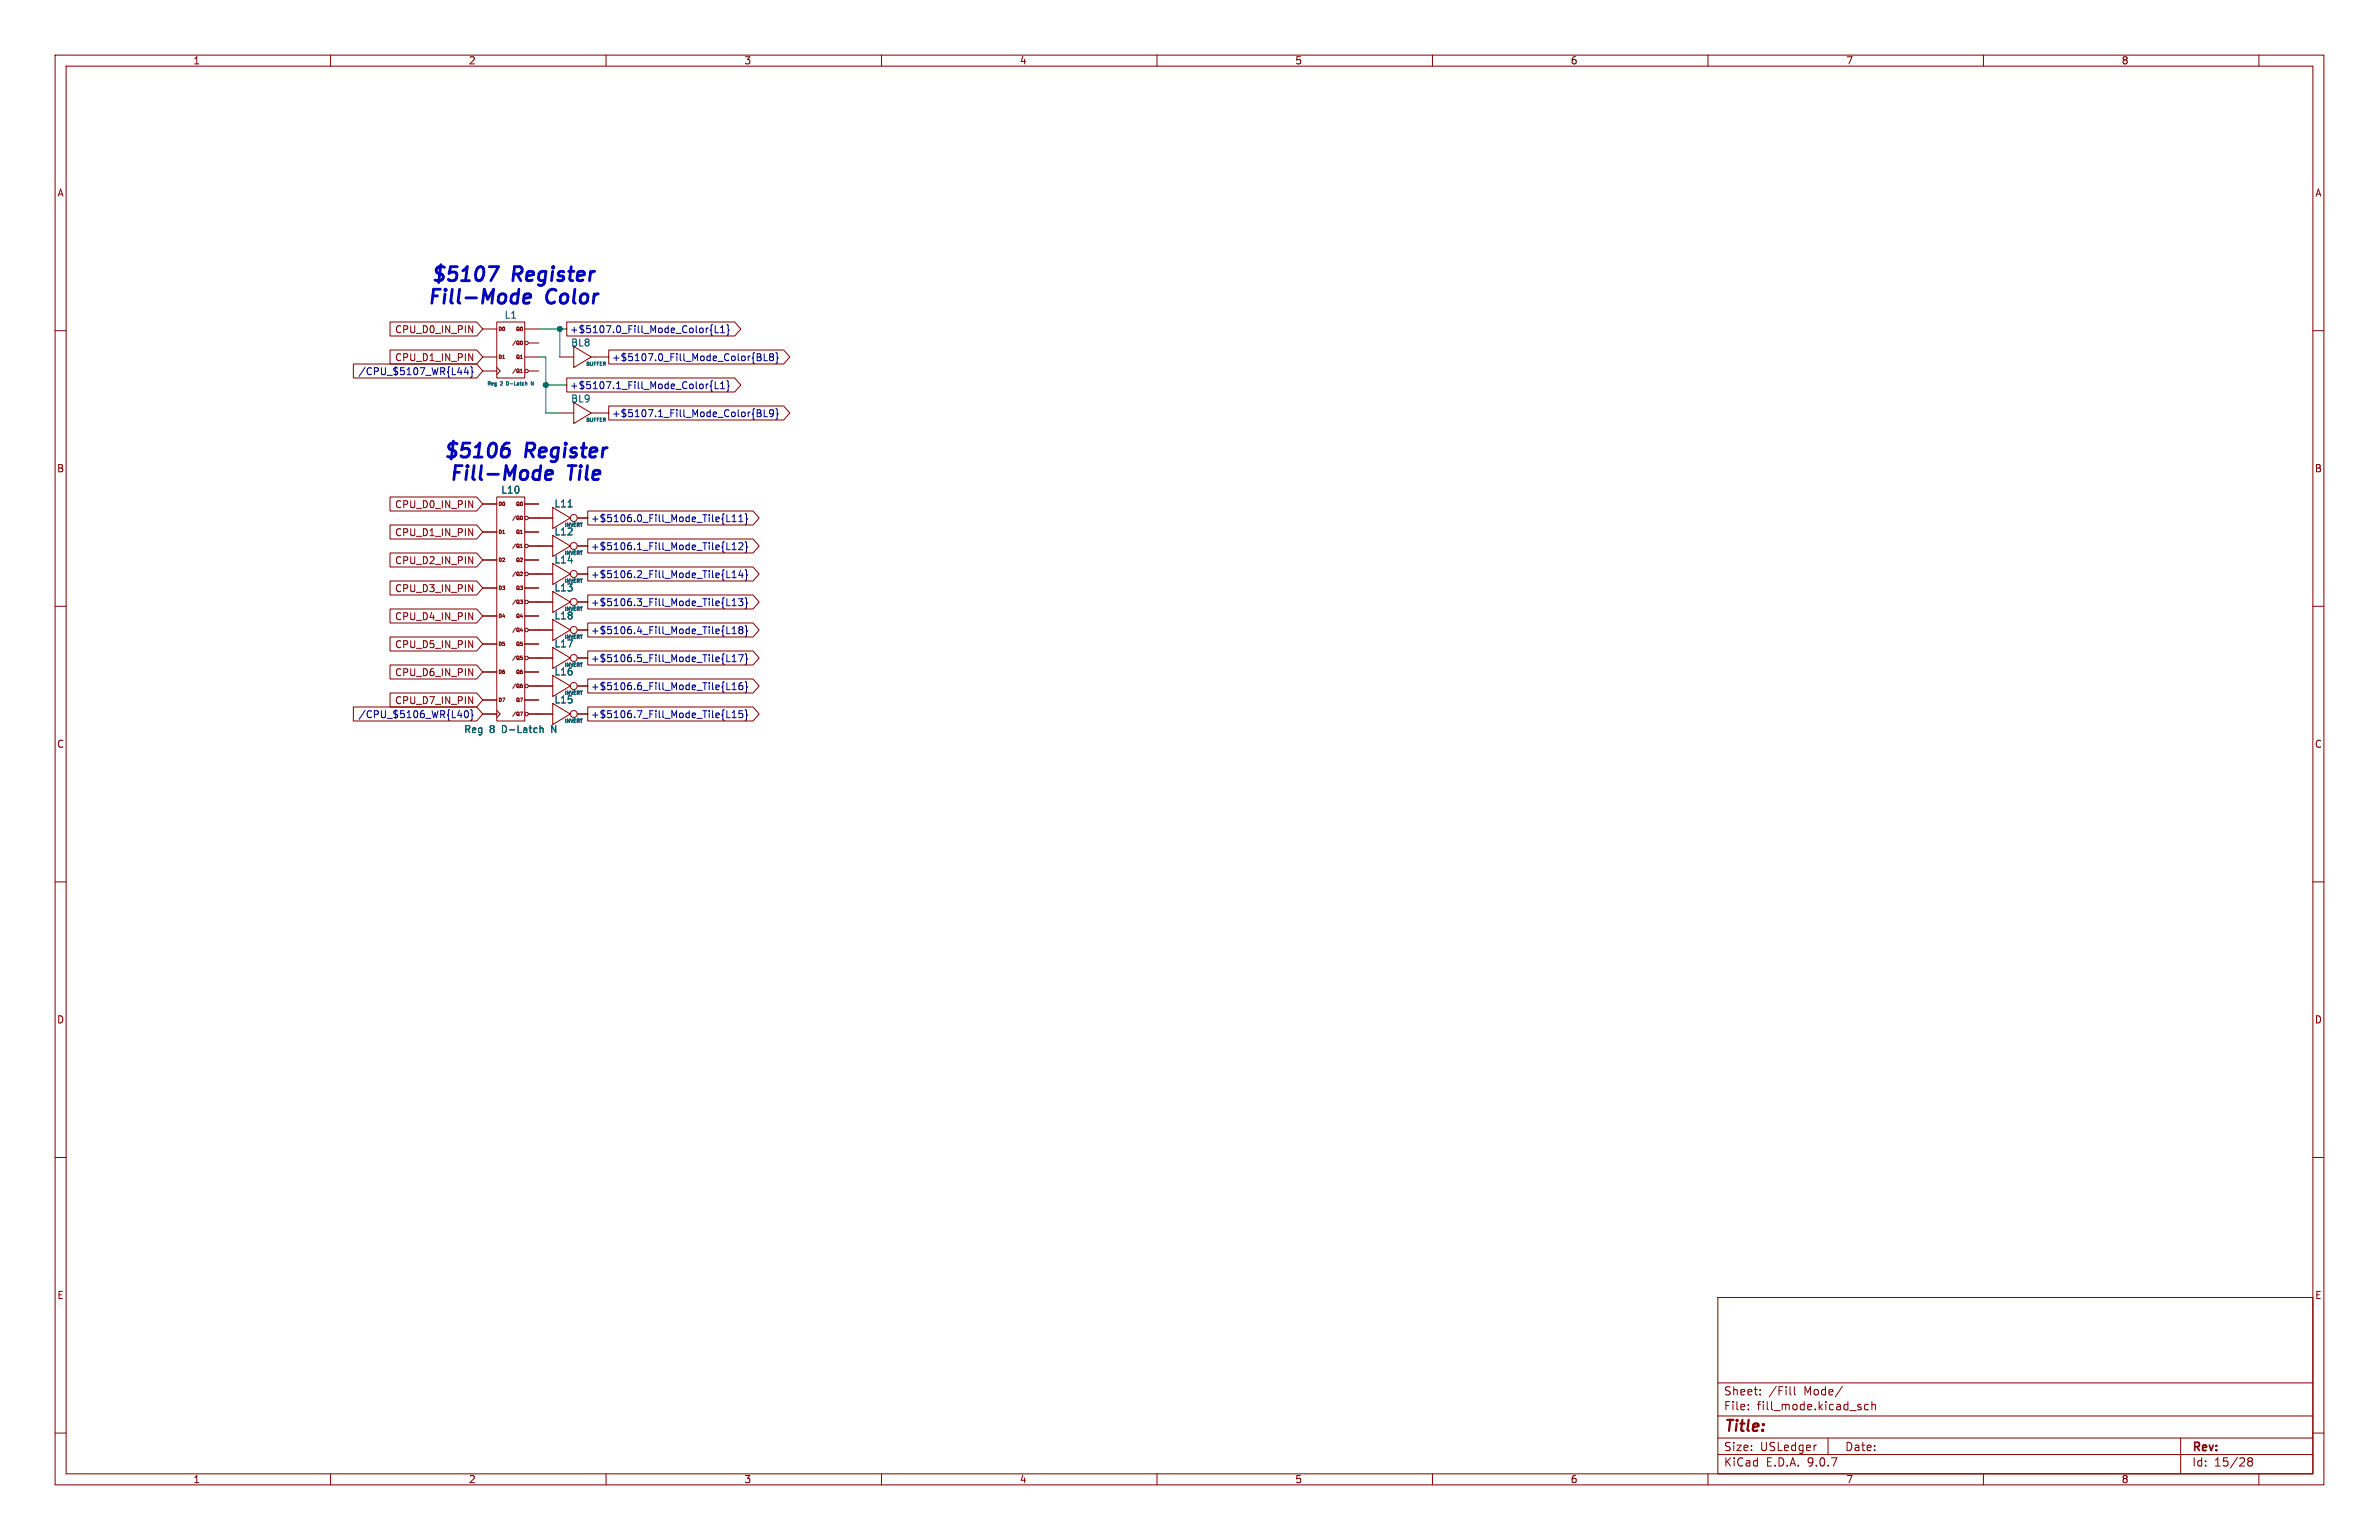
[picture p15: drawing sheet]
<svg xmlns="http://www.w3.org/2000/svg" width="432mm" height="279mm" viewBox="0 0 432 279" stroke-linecap="round" stroke-linejoin="round" font-family="sans-serif">
<defs><g id="words">
<g font-size="3.5" fill="#0000c2">
<text x="78" y="51.8">$5107</text>
<text x="93" y="51.8">Register</text>
<text x="77.3" y="55.9">Fill-Mode</text>
<text x="99.1" y="55.9">Color</text>
<text x="80.2" y="83.8">$5106</text>
<text x="95.3" y="83.8">Register</text>
<text x="81.3" y="87.9">Fill-Mode</text>
<text x="103.1" y="87.9">Tile</text>
</g>
<text font-size="2.8" fill="#840000" x="312.8" y="260.3">Title:</text>
<g font-size="2.1" fill="#840000">
<text x="312.8" y="256.1">File:</text>
<text x="312.8" y="253.4">Sheet:</text>
<text x="318.9" y="256.1">fill_mode.kicad_sch</text>
<text x="321" y="253.4">/Fill</text>
<text x="327.5" y="253.4">Mode/</text>
<text x="312.8" y="263.5">Size:</text>
<text x="319.5" y="263.5">USLedger</text>
<text x="334.8" y="263.5">Date:</text>
<text x="397.8" y="263.7">Rev:</text>
<text x="312.8" y="266.3">KiCad</text>
<text x="320.5" y="266.3">E.D.A.</text>
<text x="328.1" y="266.3">9.0.7</text>
<text x="397.8" y="266.3">Id:</text>
<text x="401.9" y="266.3">15/28</text>
</g>
<g font-size="1.8" fill="#840000">
<text x="35" y="11.9">1</text>
<text x="85" y="11.9">2</text>
<text x="135" y="11.9">3</text>
<text x="185" y="11.9">4</text>
<text x="235" y="11.9">5</text>
<text x="285" y="11.9">6</text>
<text x="335" y="11.9">7</text>
<text x="385" y="11.9">8</text>
<text x="10.3" y="35.9">A</text>
<text x="420.1" y="35.9">A</text>
<text x="71.6" y="65.7">CPU_D1_IN_PIN</text>
<text x="71.6" y="60.6">CPU_D0_IN_PIN</text>
<text x="10.3" y="85.9">B</text>
<text x="420.1" y="85.9">B</text>
<text x="71.6" y="92.4">CPU_D0_IN_PIN</text>
<text x="71.6" y="97.5">CPU_D1_IN_PIN</text>
<text x="71.6" y="107.6">CPU_D3_IN_PIN</text>
<text x="71.6" y="102.6">CPU_D2_IN_PIN</text>
<text x="71.6" y="112.7">CPU_D4_IN_PIN</text>
<text x="71.6" y="117.8">CPU_D5_IN_PIN</text>
<text x="71.6" y="122.9">CPU_D6_IN_PIN</text>
<text x="71.6" y="128">CPU_D7_IN_PIN</text>
<text x="10.3" y="135.9">C</text>
<text x="420.1" y="135.9">C</text>
<text x="10.3" y="185.9">D</text>
<text x="420.1" y="185.9">D</text>
<text x="10.3" y="235.9">E</text>
<text x="420.1" y="235.9">E</text>
<text x="35" y="269.3">1</text>
<text x="85" y="269.3">2</text>
<text x="135" y="269.3">3</text>
<text x="185" y="269.3">4</text>
<text x="235" y="269.3">5</text>
<text x="285" y="269.3">6</text>
<text x="335" y="269.3">7</text>
<text x="385" y="269.3">8</text>
</g>
<g font-size="1.8" fill="#006464">
<text x="91.5" y="58">L1</text>
<text x="103.6" y="63.1">BL8</text>
<text x="103.6" y="73.2">BL9</text>
<text x="90.9" y="89.8">L10</text>
<text x="100.5" y="92.3">L11</text>
<text x="100.5" y="97.3">L12</text>
<text x="100.5" y="102.4">L14</text>
<text x="100.5" y="107.5">L13</text>
<text x="100.5" y="112.6">L18</text>
<text x="100.5" y="117.7">L17</text>
<text x="100.5" y="122.7">L16</text>
<text x="100.5" y="127.8">L15</text>
<text x="84.1" y="133.2">Reg</text>
<text x="88.8" y="133.2">8</text>
<text x="91.2" y="133.2">D-Latch</text>
<text x="100.4" y="133.2">N</text>
</g>
<g font-size="1.8" fill="#000084">
<text x="103.3" y="60.6">+$5107.0_Fill_Mode_Color{L1}</text>
<text x="111" y="65.7">+$5107.0_Fill_Mode_Color{BL8}</text>
<text x="65" y="68.3">/CPU_$5107_WR{L44}</text>
<text x="103.3" y="70.8">+$5107.1_Fill_Mode_Color{L1}</text>
<text x="111" y="75.9">+$5107.1_Fill_Mode_Color{BL9}</text>
<text x="107.2" y="94.9">+$5106.0_Fill_Mode_Tile{L11}</text>
<text x="107.2" y="100">+$5106.1_Fill_Mode_Tile{L12}</text>
<text x="107.2" y="105.1">+$5106.2_Fill_Mode_Tile{L14}</text>
<text x="107.2" y="110.2">+$5106.3_Fill_Mode_Tile{L13}</text>
<text x="107.2" y="115.3">+$5106.4_Fill_Mode_Tile{L18}</text>
<text x="107.2" y="125.4">+$5106.6_Fill_Mode_Tile{L16}</text>
<text x="107.2" y="120.3">+$5106.5_Fill_Mode_Tile{L17}</text>
<text x="65" y="130.5">/CPU_$5106_WR{L40}</text>
<text x="107.2" y="130.5">+$5106.7_Fill_Mode_Tile{L15}</text>
</g>
<g font-size=".9" fill="#840000">
<text x="90.3" y="60.2">D0</text>
<text x="90.3" y="65.3">D1</text>
<text x="92.8" y="62.8">/Q0</text>
<text x="93.5" y="60.2">Q0</text>
<text x="93.5" y="65.3">Q1</text>
<text x="92.8" y="67.9">/Q1</text>
<text x="90.3" y="92">D0</text>
<text x="92.8" y="94.5">/Q0</text>
<text x="93.5" y="92">Q0</text>
<text x="90.3" y="97.1">D1</text>
<text x="92.8" y="99.6">/Q1</text>
<text x="93.5" y="97.1">Q1</text>
<text x="90.3" y="102.1">D2</text>
<text x="90.3" y="107.2">D3</text>
<text x="92.8" y="104.7">/Q2</text>
<text x="93.5" y="102.1">Q2</text>
<text x="93.5" y="107.2">Q3</text>
<text x="90.3" y="112.3">D4</text>
<text x="92.8" y="109.8">/Q3</text>
<text x="93.5" y="112.3">Q4</text>
<text x="90.3" y="117.4">D5</text>
<text x="92.8" y="114.8">/Q4</text>
<text x="92.8" y="119.9">/Q5</text>
<text x="93.5" y="117.4">Q5</text>
<text x="90.3" y="122.5">D6</text>
<text x="92.8" y="125">/Q6</text>
<text x="93.5" y="122.5">Q6</text>
<text x="90.3" y="127.5">D7</text>
<text x="92.8" y="130.1">/Q7</text>
<text x="93.5" y="127.5">Q7</text>
</g>
<g font-size=".9" fill="#006464">
<text x="88.3" y="70.1">Reg</text>
<text x="90.9" y="70.1">2</text>
<text x="92.3" y="70.1">D-Latch</text>
<text x="106.2" y="66.6">BUFFER</text>
<text x="106.2" y="76.7">BUFFER</text>
<text x="102.4" y="95.8">INVERT</text>
<text x="102.4" y="100.9">INVERT</text>
<text x="102.4" y="106">INVERT</text>
<text x="102.4" y="111">INVERT</text>
<text x="102.4" y="116.1">INVERT</text>
<text x="102.4" y="121.2">INVERT</text>
<text x="102.4" y="131.4">INVERT</text>
<text x="102.4" y="126.3">INVERT</text>
</g>
</g></defs>
<g fill="none" stroke="#840000" stroke-width=".18">
<path d="M10 10h411.8v259.4h-411.8zM12 12h407.8v255.4h-407.8zM60 10v2M110 10v2M160 10v2M210 10v2M260 10v2M310 10v2M360 10v2M410 10v2M70.8 58.4h15.7l1.1 1.3-1.1 1.3h-15.7zM85.1 59.1l.7 1.3v-1.3"/>
<path d="M87.6 59.7h2.6M90.2 58.4h5v10.2h-5zM95.2 59.7h2.6M102.9 58.4h30.5l1.1 1.3-1.1 1.3h-30.5zM10 60h2M64.1 66h22.4l1.1 1.3-1.1 1.3h-22.4zM70.8 63.5h15.7l1.1 1.3-1.1 1.2h-15.7zM85.1 64.2l.7 1.2v-1.2M87.6 64.8h2.6M87.6 67.3h2.6M90.2 66.7l.6 .6-.6 .6M91.2 65.1h.4"/>
<path d="M94.5 67.6h.3M94.5 67.1l.1-.1v.6M94.5 61.9h.1a.29 .29 0 0 1 .2 .3 .29 .29 0 0 1-.3 .3M95.2 64.8h2.6M95.9 67.3h1.9M95.9 62.2h1.9M101.6 64.8h2.5M101.6 74.9h2.5M102.9 68.6h30.5l1.1 1.3-1.1 1.2h-30.5zM104.1 73l3.2 1.9-3.2 1.9zM104.1 62.9l3.2 1.9-3.2 1.9zM107.3 64.8h3.2"/>
<path d="M107.3 74.9h3.2M110.5 63.5h31.7l1.2 1.3-1.2 1.2h-31.7zM110.5 73.7h31.7l1.2 1.2-1.2 1.3h-31.7zM419.8 60h2M70.8 95.2h15.7l1.1 1.3-1.1 1.3h-15.7zM70.8 90.2h15.7l1.1 1.2-1.1 1.3h-15.7zM85.1 90.8l.7 1.3v-1.3M85.1 95.9l.7 1.3v-1.3M87.6 91.4h2.6M87.6 96.5h2.6M90.2 90.2h5v40.6h-5zM91.2 96.8h.4"/>
<path d="M94.5 98.9l.1-.2v.6M94.5 99.3h.3M94.5 93.7l.1-.1a.29 .29 0 0 1 .2 .4 .29 .29 0 0 1-.3 .2M95.2 91.4h2.6M95.2 96.5h2.6M95.9 94h4.4M95.9 99.1h4.4M100.3 92.1l3.2 1.9-3.2 1.9zM100.3 97.2l3.2 1.9-3.2 1.9zM104.8 94h1.9M104.8 99.1h1.9M106.7 97.8h30l1.1 1.3-1.1 1.2h-30z"/>
<path d="M106.7 92.7h30l1.1 1.3-1.1 1.3h-30zM10 110h2M70.8 110.5h15.7l1.1 1.3-1.1 1.2h-15.7zM70.8 115.6h15.7l1.1 1.2-1.1 1.3h-15.7zM70.8 105.4h15.7l1.1 1.3-1.1 1.3h-15.7zM70.8 100.3h15.7l1.1 1.3-1.1 1.3h-15.7zM85.1 101l.7 1.3v-1.3M85.1 106.1l.7 1.3v-1.3M85.1 111.2l.7 1.2v-1.2M85.1 116.2l.7 1.3v-1.3M87.6 101.6h2.6M87.6 106.7h2.6"/>
<path d="M87.6 111.8h2.6M87.6 116.8h2.6M94.4 108.9h.4l-.2 .2 .2 .1v.2l-.3 .1M94.5 103.8h.2l.1 .2-.4 .4h.4M94.5 119.3l.3 .1v.2h-.3M94.5 119h.3M94.6 113.9l-.1 .5h.3M94.8 114.2v.4M95.2 101.6h2.6M95.2 106.7h2.6M95.2 111.8h2.6M95.2 116.8h2.6"/>
<path d="M95.9 104.1h4.4M95.9 109.2h4.4M95.9 114.3h4.4M95.9 119.4h4.4M100.3 102.2l3.2 1.9-3.2 1.9zM100.3 107.3l3.2 1.9-3.2 1.9zM100.3 112.4l3.2 1.9-3.2 1.9zM100.3 117.5l3.2 1.9-3.2 1.9zM104.8 104.1h1.9M104.8 109.2h1.9M104.8 114.3h1.9M104.8 119.4h1.9"/>
<path d="M106.7 107.9h30l1.1 1.3-1.1 1.3h-30zM106.7 113h30l1.1 1.3-1.1 1.3h-30zM106.7 118.1h30l1.1 1.3-1.1 1.3h-30zM106.7 102.9h30l1.1 1.2-1.1 1.3h-30zM419.8 110h2M64.1 128.3h22.4l1.1 1.2-1.1 1.3h-22.4zM70.8 125.7h15.7l1.1 1.3-1.1 1.3h-15.7zM70.8 120.6h15.7l1.1 1.3-1.1 1.3h-15.7zM85.1 121.3l.7 1.3v-1.3M85.1 126.4l.7 1.3v-1.3M87.6 129.5h2.6M87.6 121.9h2.6"/>
<path d="M87.6 127h2.6M90.2 128.9l.6 .6-.6 .7M94.4 129.2h.4l-.2 .6M94.5 124.4l.3 .1v.2h-.3M94.5 124.2v.1M94.6 124.1l-.1 .1M94.8 124.1h-.2M95.2 121.9h2.6M95.2 127h2.6M95.9 129.5h4.4M95.9 124.5h4.4M100.3 127.6l3.2 1.9-3.2 1.9z"/>
<path d="M100.3 122.6l3.2 1.9-3.2 1.9zM104.8 129.5h1.9M104.8 124.5h1.9M106.7 128.3h30l1.1 1.2-1.1 1.3h-30zM106.7 123.2h30l1.1 1.3-1.1 1.2h-30zM10 160h2M419.8 160h2M10 210h2M419.8 210h2M311.8 235.4h108v32h-108zM10 260h2M311.8 256.9h108"/>
<path d="M311.8 250.9h108M317.3 255.6v.2M317.3 254.9v.1M319.5 252.9v.2M319.5 252.2v.1M324.9 251.6v1.3l.2 .2M325.7 251.6v1.3l.2 .2M334.4 251.5l-1.3 1.9M337.6 255.3l.2 .2-.2 .3M337.6 254.8l.2 .1M339.1 254.9l-.4-.1-.3 .3v.4l.1 .2h.6M339.8 254.9l.2-.1 .3 .1 .1 .9"/>
<path d="M339.8 254.3v1.5M419.8 260h2M60 267.4v2M110 267.4v2M160 267.4v2M210 267.4v2M260 267.4v2M310 267.4v2M311.8 263.9h108M311.8 260.9h108M329.5 262.2h.2M331.8 260.9v3"/>
<path d="M360 267.4v2M395.8 260.9v6.5M408.3 265.1l-.3-.3 .3-.3 .4 .1 .1 .2-.3 .3M408.3 265.1l-.3 .3v.4l.3 .2 .4-.1 .1-.2v-.4l-.3-.2M408.3 265.1h.2M410 267.4v2"/>
<circle cx="95.6" cy="67.3" r=".32"/>
<circle cx="95.6" cy="62.2" r=".32"/>
<circle cx="95.6" cy="94" r=".32"/>
<circle cx="95.6" cy="99.1" r=".32"/>
<circle cx="104.1" cy="99.1" r=".63"/>
<circle cx="104.1" cy="94" r=".63"/>
<circle cx="95.6" cy="114.3" r=".32"/>
<circle cx="95.6" cy="109.2" r=".32"/>
<circle cx="95.6" cy="119.4" r=".32"/>
<circle cx="95.6" cy="104.1" r=".32"/>
<circle cx="104.1" cy="119.4" r=".63"/>
<circle cx="104.1" cy="104.1" r=".63"/>
<circle cx="104.1" cy="109.2" r=".63"/>
<circle cx="104.1" cy="114.3" r=".63"/>
<circle cx="95.6" cy="129.5" r=".32"/>
<circle cx="95.6" cy="124.5" r=".32"/>
<circle cx="104.1" cy="124.5" r=".63"/>
<circle cx="104.1" cy="129.5" r=".63"/>
</g>
<path d="M92.1 69.2h-.1v.7h.1M96.8 69.2v.7l-.4-.7v.7M103.1 92h.7M98 131.6v1.3M98 132.2l.2-.1h.3l.1 .8" fill="none" stroke="#006464" stroke-width=".18"/>
<g fill="none" stroke="#000084" stroke-width=".18">
<path d="M128.5 59.5l-.2 .1M129.3 58.9l-.2 .2v.6l-.2 .2 .2 .2v.6l.2 .1M129.8 59.1v1.3h.6M130.8 59.5l.3-.4v1.3M131.9 58.9l.3 .2v.6l.2 .2-.2 .2v.6l-.3 .1M83.1 67.6h.8M84.6 66.6l-.3 1h.8M84.9 67.1v.9M85.5 66.5l.2 .2v.6l.2 .2-.2 .2v.6l-.3 .2M128.5 69.7h-.2M129.3 69.1l-.2 .2v.6l-.2 .1 .2 .2v.6l.2 .2M129.8 69.3v1.2h.6"/>
<path d="M130.8 70.5h.7M130.8 69.6l.3-.3v1.2M130.8 60.4h.7M131.9 69.1l.3 .2v.6l.2 .1-.2 .2v.6l-.3 .2M137.4 64.2h.5l.2 .2-.2 .4 .2 .1 .1 .3-.3 .2h-.5zM137.4 74.3h.5l.2 .3-.2 .3 .2 .2 .1 .3-.3 .2h-.5zM137.4 64.8h.5M137.4 74.9h.5M138.7 64.2v1.2h.6M138.7 74.3v1.3h.6M139.9 64.7l-.2 .3v.3l.2 .1h.4l.1-.2v-.2l-.2-.3M139.9 64.7l-.2-.2 .2-.3h.3l.2 .2-.2 .3"/>
<path d="M139.9 64.7h.3M140.4 74.9l-.2 .2h-.4l-.1-.2v-.3l.2-.3h.3l.2 .3a.84 .84 0 0 1-.4 1h-.2M140.8 64l.3 .2v.6l.1 .2-.1 .1v.6l-.3 .2M140.8 74.1l.3 .2v.6l.1 .2-.1 .2v.6l-.3 .2M131.9 98.5v1.2h.6M131.9 93.4v1.3h.6M132.9 99.7h.7M132.9 93.7l.4-.3v1.3M132.9 98.8l.4-.3v1.2M132.9 94.7h.7M134.1 98.6l.5-.1 .2 .3-.8 .9h.8M134.1 94.7h.7"/>
<path d="M134.1 93.7l.4-.3v1.3M135.3 98.3l.2 .2v.6l.2 .1-.2 .2v.6l-.2 .2M135.3 93.2l.2 .2v.6l.2 .2-.2 .1v.7l-.2 .1M131.9 103.5v1.3h.6M131.9 108.6v1.3h.6M131.9 113.7v1.3h.6M131.9 118.8v1.3h.6M132.9 103.9l.4-.4v1.3M132.9 109l.4-.4v1.3M132.9 114.1l.4-.4v1.3M132.9 119.1l.4-.3v1.3M132.9 109.9h.7"/>
<path d="M132.9 115h.7M132.9 104.8h.7M134 108.6h.8l-.4 .5 .4 .1v.6l-.2 .1-.6-.1M134 118.8h.9l-.6 1.3M134.3 114.2l-.2-.2 .2-.3h.3l.2 .2-.2 .3M134.3 114.2l-.2 .3 .1 .3 .1 .2 .4-.1 .1-.2v-.2l-.2-.3M134.3 114.2h.3M134.4 103.5l-.3 .9h.8M134.7 104v.8M135.3 103.4l.2 .1v.6l.2 .2-.2 .2v.6l-.2 .2M135.3 108.4l.2 .2v.6l.2 .2-.2 .2v.6l-.2 .2M135.3 113.5l.2 .2v.6l.2 .2-.2 .2v.6l-.2 .2"/>
<path d="M135.3 118.6l.2 .2v.6l.2 .2-.2 .1v.7l-.2 .1M83.1 129.8h.8M84.5 129l.1-.1a.68 .68 0 0 1 .4 .7 .68 .68 0 0 1-.4 .6 .84 .84 0 0 1-.1-1.2zM85.5 128.8l.2 .1v.6l.2 .2-.2 .2v.6l-.3 .2M131.9 123.9v1.2h.6M131.9 128.9v1.3h.6M132.9 124.2l.4-.3v1.2M132.9 129.3l.4-.4v1.3M132.9 130.2h.7M132.9 125.1h.7M132.9 120.1h.7M134.7 123.9h-.4a.86 .86 0 0 0 0 1.2l.5-.1v-.4l-.2-.3-.4 .1-.1 .2"/>
<path d="M134.8 128.9h-.6l-.1 .6 .2-.1 .4 .1 .1 .2v.4l-.2 .1-.5-.1M135.3 123.7l.2 .2v.6l.2 .1-.2 .2v.6l-.2 .2M135.3 128.8l.2 .1v.6l.2 .2-.2 .2v.6l-.2 .2"/>
</g>
<path d="M97.8 59.7h5.1M101.6 59.7v5.1M97.8 64.8h1.3v10.1h2.5M99.1 69.9h3.8" fill="none" stroke="#009600" stroke-width=".18"/>
<path d="M88.8 48.4h1.7l-1.4 2.5M94.2 52.5l-.3 2.5M95.1 53.7l-.1 1 .1 .2 .2 .1 .8-.1M96.3 53.7v.2l-1.2 .3M91.3 81.5l.3-.1 .7 .1 .2 .3-.1 .6a.84 .84 0 0 1-1 .5M92.4 80.4a1.03 1.03 0 0 0-1.1 .6M98.2 84.5l-.4 2.5M99.1 85.7l-.1 1 .1 .2 .2 .1 .7-.1M100.3 85.7v.2l-1.3 .3" fill="none" stroke="#0000c2" stroke-width=".51"/>
<g fill="#009600" stroke="#009600" stroke-width=".18">
<circle cx="99.1" cy="69.9" r=".46"/>
<circle cx="101.6" cy="59.7" r=".46"/>
</g>
<use href="#words"/>
</svg>
